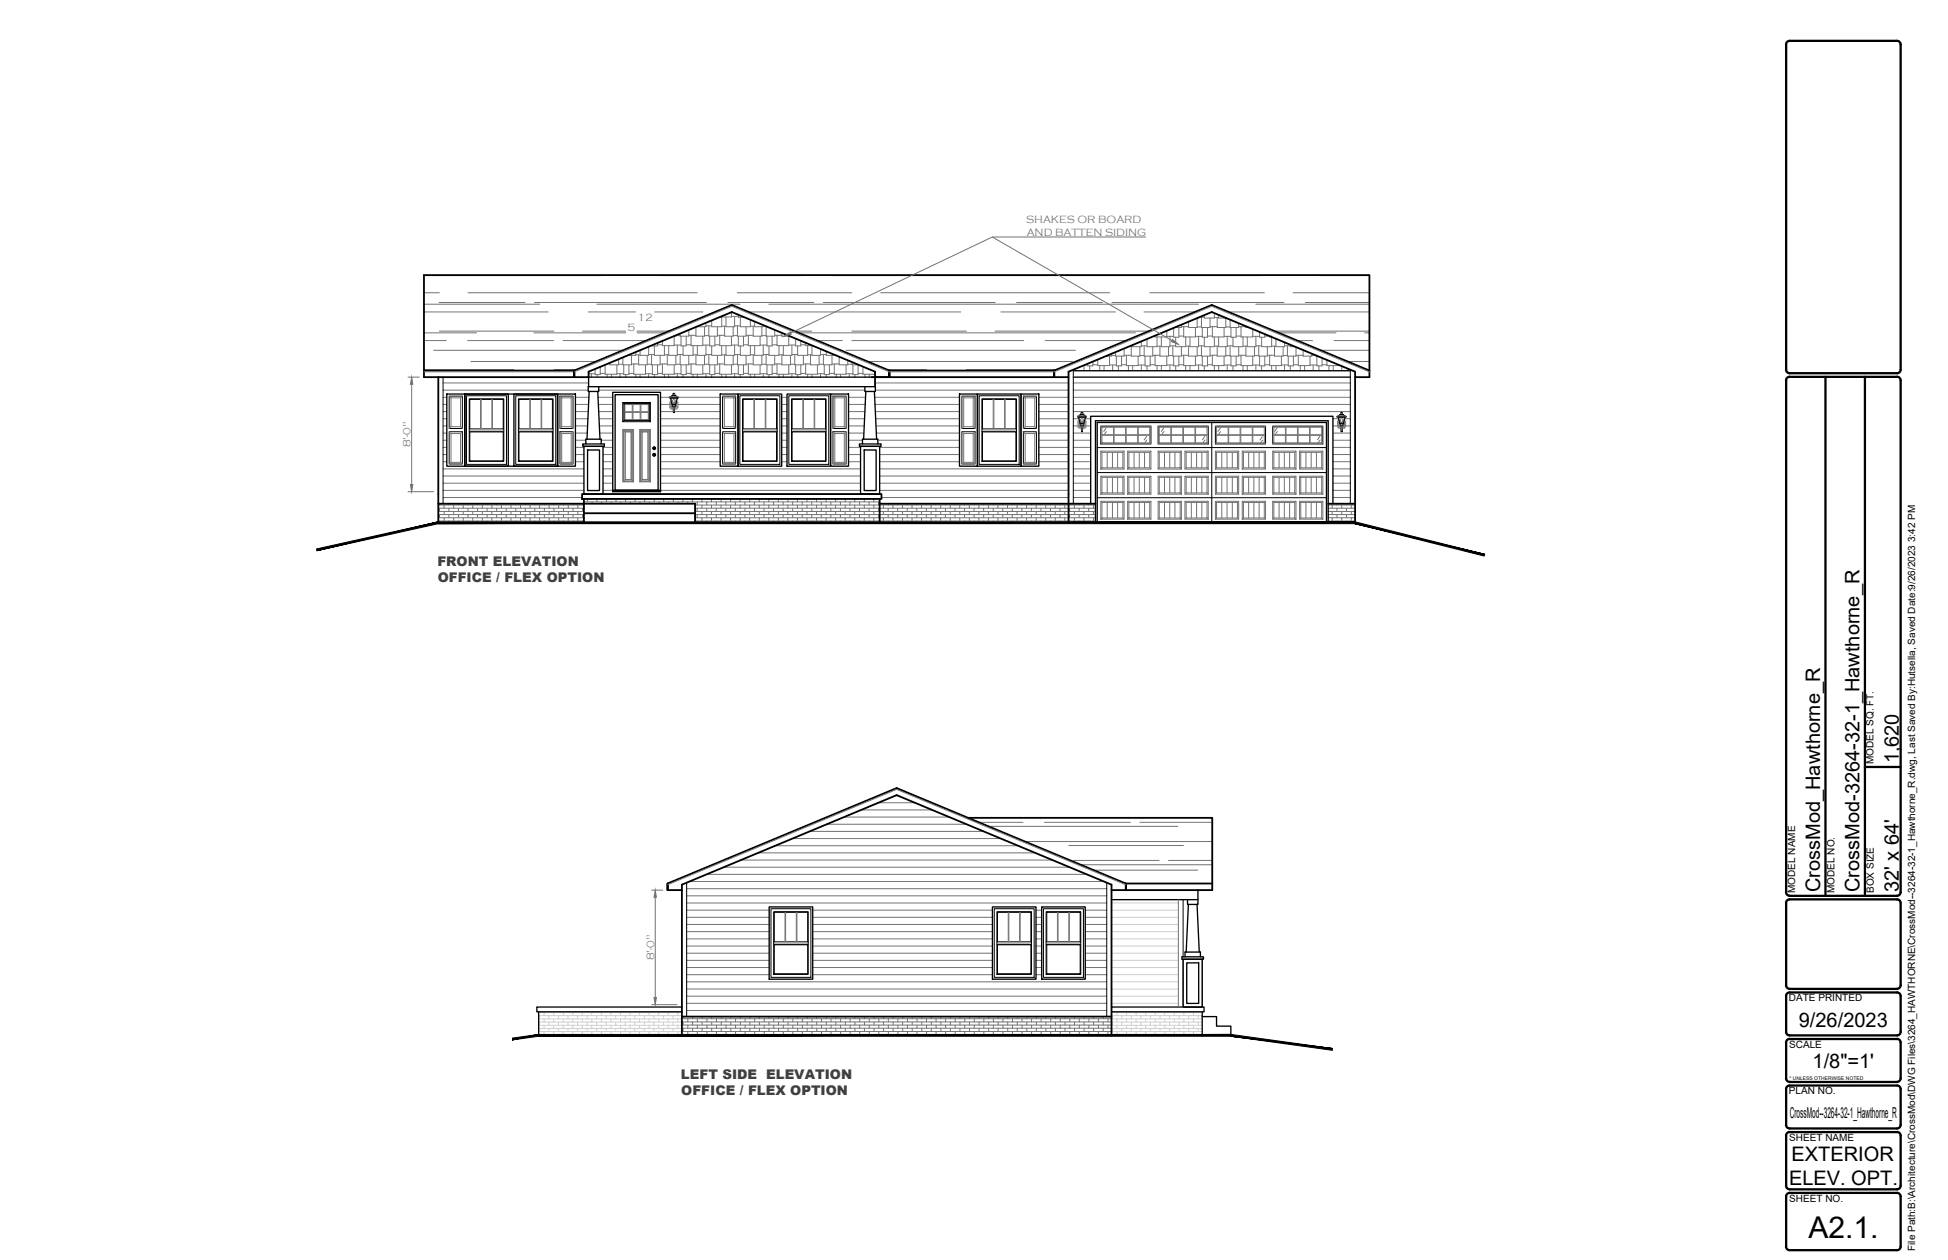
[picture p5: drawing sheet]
<svg xmlns="http://www.w3.org/2000/svg" width="432mm" height="279mm" viewBox="0 0 432 279" stroke-linecap="round" stroke-linejoin="round" font-family="sans-serif">
<defs><g id="words">
<text font-size="6.7" x="400.9" y="274.4">A2.1.</text>
<g font-size="4.4">
<text x="420.9" y="169.3" transform="rotate(-90 420.9 169.3)">1,620</text>
<text x="403.5" y="197.8" transform="rotate(-90 403.5 197.8)">CrossMod_Hawthorne_R</text>
<text x="412.2" y="197.8" transform="rotate(-90 412.2 197.8)">CrossMod-3264-32-1_Hawthorne_R</text>
<text x="420.9" y="197.8" transform="rotate(-90 420.9 197.8)">32' x 64'</text>
<text x="398.7" y="227.6">9/26/2023</text>
<text x="401.8" y="236.7">1/8&quot;=1'</text>
<text x="397.1" y="257.5">EXTERIOR</text>
<text x="396.6" y="262.8">ELEV. OPT.</text>
</g>
<text font-size="3.3" x="396.7" y="247.9">CrossMod--3264-32-1_Hawthorne_R</text>
<g font-size="3" fill="#404040">
<text x="96.9" y="125.5">FRONT ELEVATION</text>
<text x="97" y="129.1">OFFICE / FLEX OPTION</text>
<text x="150.9" y="239.3">LEFT SIDE ELEVATION</text>
<text x="151" y="242.8">OFFICE / FLEX OPTION</text>
</g>
<g font-size="2.4" fill="#737373">
<text x="227.5" y="49.6">SHAKES OR BOARD</text>
<text x="227.6" y="52.3">AND BATTEN SIDING</text>
<text x="141.3" y="71.1">12</text>
<text x="139.1" y="73.4">5</text>
<text x="91" y="99.2" transform="rotate(-90 91 99.2)">8'-0&quot;</text>
<text x="145" y="213" transform="rotate(-90 145 213)">8'-0&quot;</text>
</g>
<g font-size="2.2">
<text x="415.3" y="169.4" transform="rotate(-90 415.3 169.4)">MODEL SQ. FT.</text>
<text x="397.9" y="198" transform="rotate(-90 397.9 198)">MODEL NAME</text>
<text x="406.6" y="198" transform="rotate(-90 406.6 198)">MODEL NO.</text>
<text x="415.4" y="198" transform="rotate(-90 415.4 198)">BOX SIZE</text>
<text x="396.5" y="222.1">DATE PRINTED</text>
<text x="396.6" y="232.4">SCALE</text>
<text x="396.5" y="242.7">PLAN NO.</text>
<text x="396.6" y="253">SHEET NAME</text>
<text x="396.6" y="266.5">SHEET NO.</text>
<text x="424.5" y="277.4" transform="rotate(-90 424.5 277.4)">File Path:B:\Architecture\CrossMod\DWG Files\3264_HAWTHORNE\CrossMod--3264-32-1_Hawthorne_R.dwg, Last Saved By:Hutsella, Saved Date:9/26/2023 3:42 PM</text>
</g>
<text font-size="1.1" x="396.7" y="239.5">* UNLESS OTHERWISE NOTED</text>
</g></defs>
<!-- layer: ELEV1 -->
<g fill="none" stroke="#737373" stroke-width=".22">
<path d="M90.4 83.6h2.5M91.2 85.2v22.2M98.2 84.9h32.2M98.2 86.5h32.2M98.2 88.1h.8M98.2 89.7h.8M98.2 91.3h.8M98.2 92.9h.8M98.2 94.4h.8M98.2 96h.8M98.2 97.6h.8M98.2 99.2h.8"/>
<path d="M106.5 88.6v6.5M106.7 88.6v6.5M109 88.6v6.5M109.2 88.6v6.5M117.4 88.6v6.5M117.6 88.6v6.5M120 88.6v6.5M120.1 88.6v6.5M127.6 88.1h2.9M127.6 89.7h2.9M127.6 91.3h2.8M127.6 92.9h2.7"/>
<path d="M127.6 94.4h2.6M127.6 96h2.6M127.6 97.6h2.3M127.6 99.2h1.8M132.6 88.1h3.2M132.7 89.7h3.1M132.7 86.5h59M132.7 91.3h3.1M132.8 92.9h3M132.9 94.4h2.9M132.9 96h2.9M133.3 97.6h2.5"/>
<path d="M133.7 99.2h2.1M138.5 91.5h1.6v1.5h-1.6zM138.5 89.7h1.6v1.6h-1.6zM140.3 89.7h1.6v1.6h-1.6zM140.3 91.5h1.6v1.5h-1.6zM142.1 89.7h1.6v1.6h-1.6zM142.1 91.5h1.6v1.5h-1.6zM146.4 88.1h13.2M146.4 89.7h2.1M146.4 91.3h13.2M146.4 92.9h13.2M146.4 94.4h13.2"/>
<path d="M146.4 96h13.2M146.4 97.6h13.2M146.4 99.2h13.2M148.5 88.1h1.8M148.6 88.3h1.5M148.7 89.4l.2 .1v.6M148.7 90.2l.2 .2M148.7 88.9l-.2 .3v1.2l.2 .3M148.7 89.7h1.3M148.7 90.7h.5M148.7 89.4v.8M148.7 88.9h.1"/>
<path d="M148.8 88.3l.3 1.2h.6l.3-1.2M148.9 89.3l-.2 .1M148.9 90.1l.2 .2M148.9 90.1l-.2 .1M148.9 88.9h.2M148.9 89.5h.1M148.9 87.8h.9M149 89.6l.2 .6M149 89.2h.2M149 90.4h.2M149 89.8h.7M149.1 90h.6"/>
<path d="M149.1 89.1a.31 .31 0 0 1 .3-.5 .31 .31 0 0 1 .2 .5M149.1 89.1l.1 .3M149.2 90.1v.1M149.2 87.4h.4M149.2 89.4l-.1 .1M149.2 90.3l-.2 .1M149.2 89.4h.3v.1M149.2 89.4v.1M149.2 90.1h.1M149.2 90.2l.1 1.3M149.3 90.2h.1M149.3 87.3h.1"/>
<path d="M149.4 90.1v1.4l-.1-1.3M149.4 90.2l.1 1.3M149.5 90.1l-.1 .1M149.5 90.1h.1M149.5 90.7h.5M149.5 90.3h.1M149.6 90.1l-.1 .1M149.6 89.2h.2M149.6 89.1l-.1 .3 .2 .1M149.6 90.1h.1M149.6 90.3l.2 .1M149.7 88.9h.1"/>
<path d="M149.8 89.6l-.3 .6M149.8 89.5h.1M149.8 90.1l.2 .1M149.8 90.1l-.2 .2M149.9 89.3l.1 .1M150 88.9h.1M150 90.2l-.5 .2M150 89.4l-.2 .1v.6M150 89.4v.8M150 88.9l.3 .3v1.2l-.3 .3M150.3 89.7h9.3M167.1 88.6v6.5"/>
<path d="M167.2 88.6v6.5M169.6 88.6v6.5M169.8 88.6v6.5M173.3 88.1h1.2M173.3 89.7h1.2M173.3 91.3h1.2M173.3 92.9h1.2M173.3 94.4h1.2M173.3 96h1.2M173.3 97.6h1.2M173.3 99.2h1.2M177.9 88.6v6.5"/>
<path d="M178.1 88.6v6.5M180.5 88.6v6.5M180.6 88.6v6.5M188.1 88.1h3.8M188.1 89.7h3.7M188.1 91.3h3.6M188.1 92.9h3.5M188.1 94.4h3.5M188.1 96h3.4M188.1 97.6h3.1M188.1 99.2h2.7M193.9 88.1h18.8"/>
<path d="M194 84.9h42.9M194 89.7h18.7M194 86.5h42.9M194 91.3h18.7M194.1 92.9h18.6M194.2 94.4h18.5M194.2 96h18.5M194.6 97.6h18.1M195 99.2h17.7M220.2 88.6v6.5M220.3 88.6v6.5M222.7 88.6v6.5"/>
<path d="M222.8 88.6v6.5M230.3 88.1h6.6M230.3 89.7h6.6M230.3 91.3h6.6M230.3 92.9h6.6M230.3 94.4h6.6M230.3 96h6.6M230.3 97.6h6.6M230.3 99.2h6.6M237.9 84.9h61.4M237.9 86.5h61.4M237.9 88.1h61.4"/>
<path d="M237.9 89.7h61.4M237.9 91.3h61.4M237.9 92.9h1.2M237.9 94.4h1.1M237.9 96h3.9M237.9 97.6h3.9M237.9 99.2h3.9M238.9 92.3h1.9M238.9 94.7l.3 .2M239 93.4v1.3M239 92.3h1.7M239.1 92.6h1.5"/>
<path d="M239.2 93.1l-.3 .3M239.2 93.6l.2 .1v.6M239.2 93.6v.8M239.2 94.9h.5M239.2 93.2h.1M239.2 92.6l.3 1.2h.6l.4-1.2M239.3 94.4h1.1M239.3 93.6h-.1M239.4 93.2h.1M239.4 92h.9M239.4 93.9l.2 .5M239.4 93.4h.2"/>
<path d="M239.4 94.7h.3M239.5 94h.7M239.5 94.2h.6M239.5 94.5l-.1-.2-.2 .1 .2 .3M239.6 94.5h.1M239.6 94.5l-.2 .2M239.6 94.4l.2 1.3M239.6 94.3l.2 1.4M239.6 91.6h.4M239.7 93.6l-.2 .1M239.7 93.6l-.1-.1a.34 .34 0 0 1 0-.5 .34 .34 0 0 1 .5 0 .34 .34 0 0 1-.1 .5l.1 .2M239.7 93.6h.3v.2"/>
<path d="M239.7 93.6v.2M239.8 94.3v.1M239.8 94.4v1.3M239.8 91.5h.1M239.8 94.3v1.4M239.9 94.4v1.3M239.9 94.3v.1M240 94.3v.1M240 94.5h.1M240 94.7h.2M240.1 93.4h.1M240.1 94.3v.1"/>
<path d="M240.1 93.2h.2M240.2 93.9l-.2 .5-.1 1.3M240.3 93.7v.1M240.3 93.8l.2-.2v.8M240.3 94.3l.2 .1M240.3 94.3l-.2 .2M240.3 93.8v.5M240.3 93.6h.2M240.5 93.2h.1M240.5 94.4l-.3 .3-.1-.2M240.5 93.1l.2 .3M240.5 92.9h1.3"/>
<path d="M240.7 94.4h1.1M240.7 93.4v1.3M240.7 94.7l-.2 .2h-.5M295.5 92.9h1.2M295.5 94.4h1M295.5 96h3.8M295.5 97.6h3.8M295.5 99.2h3.8M296.5 92.3h1.8M296.5 94.7l.2 .2h.5M296.5 93.4v1.3M296.6 92.6h1.6"/>
<path d="M296.7 93.1l-.2 .3M296.7 94.4l.3 .3 .2-.2M296.8 93.2h.1M296.8 92.6l.3 1.2h.6l.3-1.2M296.8 94.4h1.1M296.9 93.6h-.2M296.9 94.3l.2 .2M296.9 93.8l-.2-.2 .1 .8M296.9 94.3l-.2 .1M296.9 93.2h.2M296.9 93.8v.5M296.9 93.7v.1"/>
<path d="M297 92h.8M297 93.9l.2 .5M297 93.4h.2M297 94.7h.2M297.1 94h.6M297.1 93.7l.1-.2a.34 .34 0 0 1-.1-.5 .34 .34 0 0 1 .5 0 .34 .34 0 0 1 0 .5l.1 .2M297.1 94.2h.6M297.2 94.3v.1M297.2 91.6h.4M297.2 93.8v-.2h.4v.2M297.2 94.3l.1 .1M297.2 94.4l.1 1.3"/>
<path d="M297.3 94.3l.1 1.4-.1-1.3M297.3 91.5h.1M297.4 94.3v1.4l.1-1.4M297.5 94.3l-.1 .1M297.6 94.5h.1M297.6 94.7h.2M297.6 94.3l-.1 1.4M297.6 93.4h.2M297.7 93.2h.2M297.8 93.9l-.2 .5M297.8 93.7l.1 .1M297.9 93.8l.1-.2v.8"/>
<path d="M297.9 94.3l.1 .1M297.9 94.3l-.3 .2 .2 .2M297.9 93.8v.5M297.9 93.6h.1M298 93.2l.3 .2M298 94.4l-.2 .3M298.1 92.9h1.2M298.3 94.7l-.3 .2h-.4M298.3 94.4h1M298.3 93.4v1.3M90.4 109h5.7M97.2 112h32.2"/>
<path d="M97.2 112.7h32.2M97.2 113.4h32.2M97.2 114.1h32.2M97.2 114.8h32.2M97.2 115.5h32.2M97.4 111.7v.3M97.4 112.7v.7M97.4 114.1v.7M97.4 115.5v.4M98.2 100.8h.8M98.2 102.4h.8M98.2 104h31.2"/>
<path d="M98.2 105.6h31.2M98.2 107.1h31.2M98.2 108.7h31.2M98.2 110.3h30.8M98.4 112v.7M98.4 113.4v.7M98.4 114.8v.7M99.5 111.7v.3M99.5 112.7v.7M99.5 114.1v.7M99.5 115.5v.4M100.6 112v.7"/>
<path d="M100.6 113.4v.7M100.6 114.8v.7M101.6 111.7v.3M101.6 112.7v.7M101.6 114.1v.7M101.6 115.5v.4M102.7 112v.7M102.7 113.4v.7M102.7 114.8v.7M103.7 111.7v.3M103.7 112.7v.7M103.7 114.1v.7"/>
<path d="M103.7 115.5v.4M104.8 112v.7M104.8 113.4v.7M104.8 114.8v.7M105.9 111.7v.3M105.9 112.7v.7M105.9 114.1v.7M105.9 115.5v.4M106.9 112v.7M106.9 113.4v.7M106.9 114.8v.7M108 111.7v.3"/>
<path d="M108 112.7v.7M108 114.1v.7M108 115.5v.4M109 112v.7M109 113.4v.7M109 114.8v.7M110.1 111.7v.3M110.1 112.7v.7M110.1 114.1v.7M110.1 115.5v.4M111.1 112v.7M111.1 113.4v.7"/>
<path d="M111.1 114.8v.7M112.2 111.7v.3M112.2 112.7v.7M112.2 114.1v.7M112.2 115.5v.4M113.3 112v.7M113.3 113.4v.7M113.3 114.8v.7M114.3 111.7v.3M114.3 112.7v.7M114.3 114.1v.7M114.3 115.5v.4"/>
<path d="M115.4 112v.7M115.4 113.4v.7M115.4 114.8v.7M116.4 111.7v.3M116.4 112.7v.7M116.4 114.1v.7M116.4 115.5v.4M117.5 112v.7M117.5 113.4v.7M117.5 114.8v.7M118.6 111.7v.3M118.6 112.7v.7"/>
<path d="M118.6 114.1v.7M118.6 115.5v.4M119.6 112v.7M119.6 113.4v.7M119.6 114.8v.7M120.7 111.7v.3M120.7 112.7v.7M120.7 114.1v.7M120.7 115.5v.4M121.7 112v.7M121.7 113.4v.7M121.7 114.8v.7"/>
<path d="M122.8 111.7v.3M122.8 112.7v.7M122.8 114.1v.7M122.8 115.5v.4M123.8 112v.7M123.8 113.4v.7M123.8 114.8v.7M124.9 111.7v.3M124.9 112.7v.7M124.9 114.1v.7M124.9 115.5v.4M126 112v.7"/>
<path d="M126 113.4v.7M126 114.8v.7M127 111.7v.3M127 112.7v.7M127 114.1v.7M127 115.5v.4M127.6 100.8h1.8M127.6 102.4h1.8M128.1 112v.7M128.1 113.4v.7M128.1 114.8v.7M129.1 111.7v.3"/>
<path d="M129.1 112.7v.7M129.1 114.1v.7M129.1 115.5v.4M129.4 111.3h65.6M130.2 110.6v.7M131.3 111.3v.4M132.3 110.6v.7M133.4 111.3v.4M133.7 100.8h2.1M133.7 102.4h2.1M133.7 104h2.1M133.7 105.6h2.1"/>
<path d="M133.7 107.1h2.1M133.7 108.7h2.1M134.4 110.6v.7M135.5 111.3v.4M136.5 110.6v.7M137.6 111.3v.4M138.7 110.6v.7M139.7 111.3v.4M140.8 110.6v.7M141.8 111.3v.4M142.9 110.6v.7M144 111.3v.4"/>
<path d="M145 110.6v.7M146.1 111.3v.4M146.4 100.8h13.2M146.4 102.4h13.2M146.4 104h44.4M146.4 105.6h44.4M146.4 107.1h44.4M146.4 108.7h44.4M147.1 110.6v.7M148.2 111.3v.4M149.2 110.6v.7M150.3 111.3v.4"/>
<path d="M151.4 110.6v.7M152.4 111.3v.4M153.5 110.6v.7M154.1 112h88.7M154.1 112.7h88.7M154.1 113.4h88.7M154.1 114.1h88.7M154.1 114.8h88.7M154.1 115.5h88.7M154.5 111.3v.7M154.5 112.7v.7M154.5 114.1v.7"/>
<path d="M154.5 115.5v.4M155.6 110.6v.7M155.6 112v.7M155.6 113.4v.7M155.6 114.8v.7M156.7 111.3v.7M156.7 112.7v.7M156.7 114.1v.7M156.7 115.5v.4M157.7 110.6v.7M157.7 112v.7M157.7 113.4v.7"/>
<path d="M157.7 114.8v.7M158.8 111.3v.7M158.8 112.7v.7M158.8 114.1v.7M158.8 115.5v.4M159.8 110.6v.7M159.8 112v.7M159.8 113.4v.7M159.8 114.8v.7M160.9 111.3v.7M160.9 112.7v.7M160.9 114.1v.7"/>
<path d="M160.9 115.5v.4M161.9 110.6v.7M161.9 112v.7M161.9 113.4v.7M161.9 114.8v.7M163 111.3v.7M163 112.7v.7M163 114.1v.7M163 115.5v.4M164.1 110.6v.7M164.1 112v.7M164.1 113.4v.7"/>
<path d="M164.1 114.8v.7M165.1 111.3v.7M165.1 112.7v.7M165.1 114.1v.7M165.1 115.5v.4M166.2 110.6v.7M166.2 112v.7M166.2 113.4v.7M166.2 114.8v.7M167.2 111.3v.7M167.2 112.7v.7M167.2 114.1v.7"/>
<path d="M167.2 115.5v.4M168.3 110.6v.7M168.3 112v.7M168.3 113.4v.7M168.3 114.8v.7M169.4 111.3v.7M169.4 112.7v.7M169.4 114.1v.7M169.4 115.5v.4M170.4 110.6v.7M170.4 112v.7M170.4 113.4v.7"/>
<path d="M170.4 114.8v.7M171.5 111.3v.7M171.5 112.7v.7M171.5 114.1v.7M171.5 115.5v.4M172.5 110.6v.7M172.5 112v.7M172.5 113.4v.7M172.5 114.8v.7M173.3 100.8h1.2M173.3 102.4h1.2M173.6 111.3v.7"/>
<path d="M173.6 112.7v.7M173.6 114.1v.7M173.6 115.5v.4M174.6 110.6v.7M174.6 112v.7M174.6 113.4v.7M174.6 114.8v.7M175.7 111.3v.7M175.7 112.7v.7M175.7 114.1v.7M175.7 115.5v.4M176.8 110.6v.7"/>
<path d="M176.8 112v.7M176.8 113.4v.7M176.8 114.8v.7M177.8 111.3v.7M177.8 112.7v.7M177.8 114.1v.7M177.8 115.5v.4M178.9 110.6v.7M178.9 112v.7M178.9 113.4v.7M178.9 114.8v.7M179.9 111.3v.7"/>
<path d="M179.9 112.7v.7M179.9 114.1v.7M179.9 115.5v.4M181 110.6v.7M181 112v.7M181 113.4v.7M181 114.8v.7M182.1 111.3v.7M182.1 112.7v.7M182.1 114.1v.7M182.1 115.5v.4M183.1 110.6v.7"/>
<path d="M183.1 112v.7M183.1 113.4v.7M183.1 114.8v.7M184.2 111.3v.7M184.2 112.7v.7M184.2 114.1v.7M184.2 115.5v.4M185.2 110.6v.7M185.2 112v.7M185.2 113.4v.7M185.2 114.8v.7M186.3 111.3v.7"/>
<path d="M186.3 112.7v.7M186.3 114.1v.7M186.3 115.5v.4M187.3 110.6v.7M187.3 112v.7M187.3 113.4v.7M187.3 114.8v.7M188.1 100.8h2.7M188.1 102.4h2.7M188.4 111.3v.7M188.4 112.7v.7M188.4 114.1v.7"/>
<path d="M188.4 115.5v.4M189.5 110.6v.7M189.5 112v.7M189.5 113.4v.7M189.5 114.8v.7M190.5 111.3v.7M190.5 112.7v.7M190.5 114.1v.7M190.5 115.5v.4M191.6 110.6v.7M191.6 112v.7M191.6 113.4v.7"/>
<path d="M191.6 114.8v.7M192.6 111.3v.7M192.6 112.7v.7M192.6 114.1v.7M192.6 115.5v.4M193.7 110.6v.7M193.7 112v.7M193.7 113.4v.7M193.7 114.8v.7M194.8 111.3v.7M194.8 112.7v.7M194.8 114.1v.7"/>
<path d="M194.8 115.5v.4M195 100.8h17.7M195 102.4h17.7M195 104h41.9M195 105.6h41.9M195 107.1h41.9M195 108.7h41.9M195.4 110.3h41.5M195.8 112v.7M195.8 113.4v.7M195.8 114.8v.7M196.9 111.7v.3"/>
<path d="M196.9 112.7v.7M196.9 114.1v.7M196.9 115.5v.4M197.9 112v.7M197.9 113.4v.7M197.9 114.8v.7M199 111.7v.3M199 112.7v.7M199 114.1v.7M199 115.5v.4M200 112v.7M200 113.4v.7"/>
<path d="M200 114.8v.7M201.1 111.7v.3M201.1 112.7v.7M201.1 114.1v.7M201.1 115.5v.4M202.2 112v.7M202.2 113.4v.7M202.2 114.8v.7M203.2 111.7v.3M203.2 112.7v.7M203.2 114.1v.7M203.2 115.5v.4"/>
<path d="M204.3 112v.7M204.3 113.4v.7M204.3 114.8v.7M205.3 111.7v.3M205.3 112.7v.7M205.3 114.1v.7M205.3 115.5v.4M206.4 112v.7M206.4 113.4v.7M206.4 114.8v.7M207.5 111.7v.3M207.5 112.7v.7"/>
<path d="M207.5 114.1v.7M207.5 115.5v.4M208.5 112v.7M208.5 113.4v.7M208.5 114.8v.7M209.6 111.7v.3M209.6 112.7v.7M209.6 114.1v.7M209.6 115.5v.4M210.6 112v.7M210.6 113.4v.7M210.6 114.8v.7"/>
<path d="M211.7 111.7v.3M211.7 112.7v.7M211.7 114.1v.7M211.7 115.5v.4M212.7 112v.7M212.7 113.4v.7M212.7 114.8v.7M213.8 111.7v.3M213.8 112.7v.7M213.8 114.1v.7M213.8 115.5v.4M214.9 112v.7"/>
<path d="M214.9 113.4v.7M214.9 114.8v.7M215.9 111.7v.3M215.9 112.7v.7M215.9 114.1v.7M215.9 115.5v.4M217 112v.7M217 113.4v.7M217 114.8v.7M218 111.7v.3M218 112.7v.7M218 114.1v.7"/>
<path d="M218 115.5v.4M219.1 112v.7M219.1 113.4v.7M219.1 114.8v.7M220.2 111.7v.3M220.2 112.7v.7M220.2 114.1v.7M220.2 115.5v.4M221.2 112v.7M221.2 113.4v.7M221.2 114.8v.7M222.3 111.7v.3"/>
<path d="M222.3 112.7v.7M222.3 114.1v.7M222.3 115.5v.4M223.3 112v.7M223.3 113.4v.7M223.3 114.8v.7M224.4 111.7v.3M224.4 112.7v.7M224.4 114.1v.7M224.4 115.5v.4M225.4 112v.7M225.4 113.4v.7"/>
<path d="M225.4 114.8v.7M226.5 111.7v.3M226.5 112.7v.7M226.5 114.1v.7M226.5 115.5v.4M227.6 112v.7M227.6 113.4v.7M227.6 114.8v.7M228.6 111.7v.3M228.6 112.7v.7M228.6 114.1v.7M228.6 115.5v.4"/>
<path d="M229.7 112v.7M229.7 113.4v.7M229.7 114.8v.7M230.3 100.8h6.6M230.3 102.4h6.6M230.7 111.7v.3M230.7 112.7v.7M230.7 114.1v.7M230.7 115.5v.4M231.8 112v.7M231.8 113.4v.7M231.8 114.8v.7"/>
<path d="M232.9 111.7v.3M232.9 112.7v.7M232.9 114.1v.7M232.9 115.5v.4M233.9 112v.7M233.9 113.4v.7M233.9 114.8v.7M235 111.7v.3M235 112.7v.7M235 114.1v.7M235 115.5v.4M236 112v.7"/>
<path d="M236 113.4v.7M236 114.8v.7M237.1 111.7v.3M237.1 112.7v.7M237.1 114.1v.7M237.1 115.5v.4M237.9 100.8h3.9M237.9 102.4h3.9M237.9 104h3.9M237.9 105.6h3.9M237.9 107.1h3.9M237.9 108.7h3.9"/>
<path d="M237.9 110.3h3.9M238.1 112v.7M238.1 113.4v.7M238.1 114.8v.7M239.2 111.7v.3M239.2 112.7v.7M239.2 114.1v.7M239.2 115.5v.4M240.3 112v.7M240.3 113.4v.7M240.3 114.8v.7M241.3 111.7v.3"/>
<path d="M241.3 112.7v.7M241.3 114.1v.7M241.3 115.5v.4M242.4 112v.7M242.4 113.4v.7M242.4 114.8v.7M294.4 112h6M294.4 112.7h6M294.4 113.4h6M294.4 114.1h6M294.4 114.8h6M294.4 115.5h6"/>
<path d="M295.3 112v.7M295.3 113.4v.7M295.3 114.8v.7M295.5 100.8h3.8M295.5 102.4h3.8M295.5 104h3.8M295.5 105.6h3.8M295.5 107.1h3.8M295.5 108.7h3.8M295.5 110.3h3.8M296.4 111.7v.3M296.4 112.7v.7"/>
<path d="M296.4 114.1v.7M296.4 115.5v.4M297.4 112v.7M297.4 113.4v.7M297.4 114.8v.7M298.5 111.7v.3M298.5 112.7v.7M298.5 114.1v.7M298.5 115.5v.4M299.5 112v.7M299.5 113.4v.7M299.5 114.8v.7"/>
<path d="M190.9 179.6h15.7M194.7 178h8.1M198.5 176.4h.5M144.4 197.4h2.5M145.2 199v22.2M152.2 197.1h93.1M152.2 198.6h93.1M152.8 195.5h91.9M156.6 193.9h84.3M160.4 192.3h76.7M164.2 190.7h69.1M168 189.1h61.5"/>
<path d="M171.9 187.5h53.8M175.7 185.9h46.2M179.5 184.4h38.6M183.3 182.8h30.9M187.1 181.2h23.3M261.2 199.5v23.8M152.2 200.2h93.1M152.2 201.8h18.3M152.2 203.4h18.3M152.2 205h18.3M152.2 206.6h18.3M152.2 208.2h18.3"/>
<path d="M152.2 209.8h18.3M152.2 211.4h18.3M152.2 213h18.3M152.2 214.5h18.3M152.2 216.1h18.3M152.2 217.7h93.1M152.2 219.3h93.1M174 202.3v6.6M174.1 202.3v6.6M176.5 202.3v6.6M176.7 202.3v6.6M180.1 201.8h39.9"/>
<path d="M180.1 203.4h39.9M180.1 205h39.9M180.1 206.6h39.9M180.1 208.2h39.9M180.1 209.8h39.9M180.1 211.4h39.9M180.1 213h39.9M180.1 214.5h39.9M180.1 216.1h39.9M223.5 202.3v6.6M223.6 202.3v6.6M226 202.3v6.6"/>
<path d="M226.1 202.3v6.6M229.6 201.8h1.3M229.6 203.4h1.3M229.6 205h1.3M229.6 206.6h1.3M229.6 208.2h1.3M229.6 209.8h1.3M229.6 211.4h1.3M229.6 213h1.3M229.6 214.5h1.3M229.6 216.1h1.3M234.4 202.3v6.6"/>
<path d="M234.5 202.3v6.6M236.9 202.3v6.6M237 202.3v6.6M240.6 201.8h4.7M240.6 203.4h4.7M240.6 205h4.7M240.6 206.6h4.7M240.6 208.2h4.7M240.6 209.8h4.7M240.6 211.4h4.7M240.6 213h4.7M240.6 214.5h4.7"/>
<path d="M240.6 216.1h4.7M144.4 222.8h5.7M151.2 225.9h95.2M151.2 226.6h95.2M151.2 227.3h95.2M151.2 228h95.2M151.2 228.7h95.2M151.2 229.4h95.2M151.4 225.4v.5M151.4 226.6v.7M151.4 228v.7M151.4 229.4v.2"/>
<path d="M152.2 220.9h93.1M152.2 222.5h93.1M152.2 224.1h93.1M152.5 225.9v.7M152.5 227.3v.7M152.5 228.7v.7M153.5 225.4v.5M153.5 226.6v.7M153.5 228v.7M153.5 229.4v.2M154.6 225.9v.7M154.6 227.3v.7"/>
<path d="M154.6 228.7v.7M155.6 225.4v.5M155.6 226.6v.7M155.6 228v.7M155.6 229.4v.2M156.7 225.9v.7M156.7 227.3v.7M156.7 228.7v.7M157.8 225.4v.5M157.8 226.6v.7M157.8 228v.7M157.8 229.4v.2"/>
<path d="M158.8 225.9v.7M158.8 227.3v.7M158.8 228.7v.7M159.9 225.4v.5M159.9 226.6v.7M159.9 228v.7M159.9 229.4v.2M160.9 225.9v.7M160.9 227.3v.7M160.9 228.7v.7M162 225.4v.5M162 226.6v.7"/>
<path d="M162 228v.7M162 229.4v.2M163 225.9v.7M163 227.3v.7M163 228.7v.7M164.1 225.4v.5M164.1 226.6v.7M164.1 228v.7M164.1 229.4v.2M165.2 225.9v.7M165.2 227.3v.7M165.2 228.7v.7"/>
<path d="M166.2 225.4v.5M166.2 226.6v.7M166.2 228v.7M166.2 229.4v.2M167.3 225.9v.7M167.3 227.3v.7M167.3 228.7v.7M168.3 225.4v.5M168.3 226.6v.7M168.3 228v.7M168.3 229.4v.2M169.4 225.9v.7"/>
<path d="M169.4 227.3v.7M169.4 228.7v.7M170.5 225.4v.5M170.5 226.6v.7M170.5 228v.7M170.5 229.4v.2M171.5 225.9v.7M171.5 227.3v.7M171.5 228.7v.7M172.6 225.4v.5M172.6 226.6v.7M172.6 228v.7"/>
<path d="M172.6 229.4v.2M173.6 225.9v.7M173.6 227.3v.7M173.6 228.7v.7M174.7 225.4v.5M174.7 226.6v.7M174.7 228v.7M174.7 229.4v.2M175.7 225.9v.7M175.7 227.3v.7M175.7 228.7v.7M176.8 225.4v.5"/>
<path d="M176.8 226.6v.7M176.8 228v.7M176.8 229.4v.2M177.9 225.9v.7M177.9 227.3v.7M177.9 228.7v.7M178.9 225.4v.5M178.9 226.6v.7M178.9 228v.7M178.9 229.4v.2M180 225.9v.7M180 227.3v.7"/>
<path d="M180 228.7v.7M181 225.4v.5M181 226.6v.7M181 228v.7M181 229.4v.2M182.1 225.9v.7M182.1 227.3v.7M182.1 228.7v.7M183.2 225.4v.5M183.2 226.6v.7M183.2 228v.7M183.2 229.4v.2"/>
<path d="M184.2 225.9v.7M184.2 227.3v.7M184.2 228.7v.7M185.3 225.4v.5M185.3 226.6v.7M185.3 228v.7M185.3 229.4v.2M186.3 225.9v.7M186.3 227.3v.7M186.3 228.7v.7M187.4 225.4v.5M187.4 226.6v.7"/>
<path d="M187.4 228v.7M187.4 229.4v.2M188.4 225.9v.7M188.4 227.3v.7M188.4 228.7v.7M189.5 225.4v.5M189.5 226.6v.7M189.5 228v.7M189.5 229.4v.2M190.6 225.9v.7M190.6 227.3v.7M190.6 228.7v.7"/>
<path d="M191.6 225.4v.5M191.6 226.6v.7M191.6 228v.7M191.6 229.4v.2M192.7 225.9v.7M192.7 227.3v.7M192.7 228.7v.7M193.7 225.4v.5M193.7 226.6v.7M193.7 228v.7M193.7 229.4v.2M194.8 225.9v.7"/>
<path d="M194.8 227.3v.7M194.8 228.7v.7M195.9 225.4v.5M195.9 226.6v.7M195.9 228v.7M195.9 229.4v.2M196.9 225.9v.7M196.9 227.3v.7M196.9 228.7v.7M198 225.4v.5M198 226.6v.7M198 228v.7"/>
<path d="M198 229.4v.2M199 225.9v.7M199 227.3v.7M199 228.7v.7M200.1 225.4v.5M200.1 226.6v.7M200.1 228v.7M200.1 229.4v.2M201.1 225.9v.7M201.1 227.3v.7M201.1 228.7v.7M202.2 225.4v.5"/>
<path d="M202.2 226.6v.7M202.2 228v.7M202.2 229.4v.2M203.3 225.9v.7M203.3 227.3v.7M203.3 228.7v.7M204.3 225.4v.5M204.3 226.6v.7M204.3 228v.7M204.3 229.4v.2M205.4 225.9v.7M205.4 227.3v.7"/>
<path d="M205.4 228.7v.7M206.4 225.4v.5M206.4 226.6v.7M206.4 228v.7M206.4 229.4v.2M207.5 225.9v.7M207.5 227.3v.7M207.5 228.7v.7M208.6 225.4v.5M208.6 226.6v.7M208.6 228v.7M208.6 229.4v.2"/>
<path d="M209.6 225.9v.7M209.6 227.3v.7M209.6 228.7v.7M210.7 225.4v.5M210.7 226.6v.7M210.7 228v.7M210.7 229.4v.2M211.7 225.9v.7M211.7 227.3v.7M211.7 228.7v.7M212.8 225.4v.5M212.8 226.6v.7"/>
<path d="M212.8 228v.7M212.8 229.4v.2M213.8 225.9v.7M213.8 227.3v.7M213.8 228.7v.7M214.9 225.4v.5M214.9 226.6v.7M214.9 228v.7M214.9 229.4v.2M216 225.9v.7M216 227.3v.7M216 228.7v.7"/>
<path d="M217 225.4v.5M217 226.6v.7M217 228v.7M217 229.4v.2M218.1 225.9v.7M218.1 227.3v.7M218.1 228.7v.7M219.1 225.4v.5M219.1 226.6v.7M219.1 228v.7M219.1 229.4v.2M220.2 225.9v.7"/>
<path d="M220.2 227.3v.7M220.2 228.7v.7M221.3 225.4v.5M221.3 226.6v.7M221.3 228v.7M221.3 229.4v.2M222.3 225.9v.7M222.3 227.3v.7M222.3 228.7v.7M223.4 225.4v.5M223.4 226.6v.7M223.4 228v.7"/>
<path d="M223.4 229.4v.2M224.4 225.9v.7M224.4 227.3v.7M224.4 228.7v.7M225.5 225.4v.5M225.5 226.6v.7M225.5 228v.7M225.5 229.4v.2M226.5 225.9v.7M226.5 227.3v.7M226.5 228.7v.7M227.6 225.4v.5"/>
<path d="M227.6 226.6v.7M227.6 228v.7M227.6 229.4v.2M228.7 225.9v.7M228.7 227.3v.7M228.7 228.7v.7M229.7 225.4v.5M229.7 226.6v.7M229.7 228v.7M229.7 229.4v.2M230.8 225.9v.7M230.8 227.3v.7"/>
<path d="M230.8 228.7v.7M231.8 225.4v.5M231.8 226.6v.7M231.8 228v.7M231.8 229.4v.2M232.9 225.9v.7M232.9 227.3v.7M232.9 228.7v.7M234 225.4v.5M234 226.6v.7M234 228v.7M234 229.4v.2"/>
<path d="M235 225.9v.7M235 227.3v.7M235 228.7v.7M236.1 225.4v.5M236.1 226.6v.7M236.1 228v.7M236.1 229.4v.2M237.1 225.9v.7M237.1 227.3v.7M237.1 228.7v.7M238.2 225.4v.5M238.2 226.6v.7"/>
<path d="M238.2 228v.7M238.2 229.4v.2M239.2 225.9v.7M239.2 227.3v.7M239.2 228.7v.7M240.3 225.4v.5M240.3 226.6v.7M240.3 228v.7M240.3 229.4v.2M241.4 225.9v.7M241.4 227.3v.7M241.4 228.7v.7"/>
<path d="M242.4 225.4v.5M242.4 226.6v.7M242.4 228v.7M242.4 229.4v.2M243.5 225.9v.7M243.5 227.3v.7M243.5 228.7v.7M244.5 225.4v.5M244.5 226.6v.7M244.5 228v.7M244.5 229.4v.2M245.6 225.9v.7"/>
<path d="M245.6 227.3v.7M245.6 228.7v.7"/>
</g>
<!-- layer: elevation -->
<g fill="none" stroke="#000" stroke-width=".22">
<path d="M99.6 95.7h2.9v7.2h-2.9zM99.6 87.8h2.9v7.2h-2.9zM103.4 87.8h8.9v15.2h-8.9zM104 88.4h7.7v13.9h-7.7zM104 95.6h7.7M104 95.1h7.7M104.1 95.1v-6.5h7.4v6.5M104.1 95.8h7.4v6.4h-7.4zM114.3 87.8h8.9v15.2h-8.9zM114.9 88.4h7.7v13.9h-7.7zM114.9 95.6h7.7M114.9 95.1h7.7"/>
<path d="M115 95.1v-6.5h7.4v6.5M115 95.8h7.4v6.4h-7.4zM124.1 95.7h2.9v7.2h-2.9zM124.1 87.8h2.9v7.2h-2.9zM160.2 95.7h2.9v7.2h-2.9zM160.2 87.8h2.9v7.2h-2.9zM164 87.8h8.9v15.2h-8.9zM164.6 88.4h7.7v13.9h-7.7zM164.6 95.6h7.7M164.6 95.1h7.7M164.7 95.1v-6.5h7.4v6.5M164.7 95.8h7.4v6.4h-7.4z"/>
<path d="M174.9 87.8h8.8v15.2h-8.8zM175.5 88.4h7.6v13.9h-7.6zM175.5 95.6h7.6M175.5 95.1h7.6M175.6 95.1v-6.5h7.4v6.5M175.6 95.8h7.4v6.4h-7.4zM184.6 95.7h3v7.2h-3zM184.6 87.8h3v7.2h-3zM213.2 95.7h2.9v7.2h-2.9zM213.2 87.8h2.9v7.2h-2.9zM217 87.8h8.9v15.2h-8.9zM217.7 88.4h7.6v13.9h-7.6z"/>
<path d="M217.7 95.6h7.6M217.7 95.1h7.6M217.8 95.1v-6.5h7.4v6.5M217.8 95.8h7.4v6.4h-7.4zM226.8 95.7h2.9v7.2h-2.9zM226.8 87.8h2.9v7.2h-2.9zM170.9 201.5h8.8v15.2h-8.8zM171.5 202.2h7.7v13.9h-7.7zM171.5 209.4h7.7M171.5 208.9h7.7M171.6 208.9v-6.6h7.4v6.6M171.6 209.5h7.4v6.4h-7.4z"/>
<path d="M220.4 201.5h8.8v15.2h-8.8zM221 202.2h7.6v13.9h-7.6zM221 209.4h7.6M221 208.9h7.6M221.1 208.9v-6.6h7.4v6.6M221.1 209.5h7.4v6.4h-7.4zM231.3 201.5h8.9v15.2h-8.9zM231.9 202.2h7.7v13.9h-7.7zM231.9 209.4h7.7M231.9 208.9h7.7M232 208.9v-6.6h7.4v6.6M232 209.5h7.4v6.4h-7.4z"/>
</g>
<g fill="none" stroke="#000" stroke-width=".3">
<path d="M99 87.4h4v16h-4zM103 87.4h9.7v16h-9.7zM113.9 87.4h9.7v16h-9.7zM123.6 87.4h4v16h-4zM159.6 87.4h4v16h-4zM163.6 87.4h9.7v16h-9.7zM174.5 87.4h9.6v16h-9.6zM184.1 87.4h4v16h-4zM212.7 87.4h4v16h-4zM216.7 87.4h9.6v16h-9.6zM226.3 87.4h4v16h-4zM170.5 201.1h9.6v16h-9.6z"/>
<path d="M220 201.1h9.6v16h-9.6zM230.9 201.1h9.7v16h-9.7z"/>
</g>
<g fill="none" stroke="#737373" stroke-width=".22">
<path d="M220 52.6l39.8 22.9M254 52.6h-34l-44.7 21.3M94 61.1h39.6M94 67.5h25.6M94 73.8h11.6M94 75.5h4.9M94 64.9h3.4M94 69.2h27.5M96.1 77.7h42M97.3 67.1h19.1M97.4 73.4h25.4M103.7 75.5h19"/>
<path d="M103.7 64.9h50.8M118.3 73.8h20.4M118.5 67.1h38.1M124.8 75.5h18.5M129.1 73.4h9.6M130.4 69.2h10.5M132.3 67.5h31.8M137.1 79.7v1.2h-1.9v-.4M140 78.8v2.1h-1.9v-1.6M140.9 78.1v.7h-1.7M140.9 78.7h1M141.2 73.8h6.2"/>
<path d="M141.2 73.4h7.1M141.6 78.7v2.2h1.9v-2.1M143.8 76.9v1.9h-1.9v-1.1M143.8 78.6h1.3M144.4 78.6v2.3h1.9v-2.1M145.1 69.2h10.7M145.8 76.1v.6h-1.2v-.2M145.8 76.5h1M146.3 61.1h31.7M147.3 76.6v2.2h-2.2v-2.1M147.3 78.7h.9M147.9 78.7v2.2h1.9v-2.1"/>
<path d="M149.4 74.5v2.1h-2.6v-1M149.4 76.5h1.6M149.8 74.4v.1h-.4M149.8 74.4h1M150.1 76.5v2.3h-1.9v-2.2M150.1 78.6h1.3M150.8 78.6v2.3h1.9v-2.1M151 74.5v2.2h1.1v-2.2M152.1 76.5h1.1M152.7 73.2v1.3h-1.9v-.5M152.7 74.4h1.6M153.2 74.4v2.2h2.6v-2.1"/>
<path d="M153.6 76.6v2.2h-2.2v-2.1M153.6 78.7h1M154.3 78.7v2.2h1.9v-2.1M155.8 76.5h1.5M156.2 72.5v2h-1.9v-2M156.2 74.4h.9M156.5 71.6v.9l-1.9-.1M156.5 76.5v2.3h-1.9v-2.2M156.5 72.3h1.3M156.5 78.6h1.3M157.1 72.3v2.2h1.9v-2M157.1 78.6v2.3h1.9v-2.1"/>
<path d="M157.3 74.5v2.2h1.2v-2.2M158.5 76.5h1M159 74.4h1.6M159.5 74.4v2.2h2.6v-2.1M160 70.3v2.2h-2.2v-1.4M160 76.6v2.2h-2.2v-2.1M160 72.3h.9M160 78.7h.9M160.6 72.3v2.2h1.9v-2M160.6 78.7v2.2h1.9v-2.1M161.3 67.1h19.1M162.1 69.2v1.1h-2.5"/>
<path d="M162.1 70.2h1.6M162.1 76.5h1.6M162.5 74.4h1M162.8 70.2v2.3h-1.9v-2.2M162.8 76.5v2.3h-1.9v-2.2M162.8 72.3h1.3M162.8 78.6h1.3M163.4 64.9h25.4M163.5 72.3v2.2h1.9v-2M163.5 78.6v2.3h1.9v-2.1M163.7 69.8v.6l1.1-.1M163.7 74.5v2.2h1.1v-2.2"/>
<path d="M164.1 70.4v2.1h2.2v-1.6M164.8 76.5h1.1M165.4 74.4h1.6M165.9 74.4v2.2h2.6v-2.1M165.9 69.2h47.1M166.3 76.6v2.2h-2.2v-2.1M166.3 72.3h1M166.3 78.7h1M167 72.3v2.2h1.9v-2M167 78.7v2.2h1.9v-2.1M167.3 71.3v1.2h1.9v-.4M168.5 76.5h1.5"/>
<path d="M168.9 74.4h.9M169.2 76.5v2.3h-1.9v-2.2M169.2 72.3h.3M169.2 78.6h1.3M169.8 72.4v2.1h1.9v-1.3M169.8 78.6v2.3h1.9v-2.1M170 74.5v2.2h1.2v-2.2M170.4 67.5h95.3M171.2 76.5h1M171.7 74.4h1.6M172.2 74.4v2.2h2.6v-2.1M172.7 76.6v2.2h-2.2v-2.1"/>
<path d="M172.7 78.7h.9M173.3 73.8v.7h1.7M173.3 78.7v2.2h1.9v-2.1M174.8 76.5h1.6M175.5 76.5v2.3h-1.9v-2.2M175.5 78.6h1.3M176.1 73.4h3.8M176.2 78.6v2.3h1.9v-2.1M176.4 75.1v1.6h1.1v-1.1M177.1 73.8h74.6M177.5 76.5h1.1M178.6 76v.6h1.5"/>
<path d="M179 76.6v2.2h-2.2v-2.1M179 78.7h1M179.7 78.7v2.2h1.9v-2.1M180 76.6v2.2h1.9v-1.4M181.2 75.5h5.5M181.9 78.6h1.3M182.5 67.1h38.1M182.5 78.6v2.3h1.9v-2.1M183.2 77.9v.9h2.1M184.4 61.1h95.2M186 79.1v1.8h1.9v-1M187.6 77.7h50.8"/>
<path d="M188.8 75.5h38.1M188.8 73.4h25.4M195.2 64.9h50.8M220.6 73.4h34.1M221.8 69.2h25.4M225.3 67.1h19.1M231.7 75.5h18M245.9 79v2.1h-2.6v-1.4M246.3 78.5v.5h-1.2M246.3 78.8h1M246.5 67.1h38.1M247.5 79v2.1h1.1v-2.1"/>
<path d="M249.2 78.8h1.6M249.2 77.3v1.7h-1.9v-.9M249.7 78.8v2.3h2.6v-2.1M250.5 76.8h.6M250.8 76.8v2.2h1.9v-2.1M252.7 78.8h.9M253 75.7v1.2h-1.9v-.4M253 76.7h1.3M253.6 69.2h11.3M253.6 76.7v2.3h1.9v-2.1M253.8 79v2.1h1.2v-2.1M254.9 64.9h25.4"/>
<path d="M255.5 78.8h1.6M255.8 74.5h.2M256 78.8v2.3h2.6v-2.1M256.5 74.7v2.2h-2.2v-1.7M256.5 76.8h.9M257.1 76.8v2.2h1.9v-2.1M258.6 73.4v1.3h-2.6v-.3M258.6 74.6h1.6M259 78.8h1M259.3 74.6v2.3h-1.9v-2.2M259.3 76.7h1.3M260 76.7v2.3h1.9v-2.1"/>
<path d="M260.2 79v2.1h1.1v-2.1M261.3 72.6v2.2h-1.1v-2.1M261.3 74.5h1.1M261.9 72.4h1.6M261.9 78.8h1.6M261.9 72v.6h-1.5M262.4 72.4v2.3h2.6v-2.1M262.4 78.8v2.3h2.6v-2.1M262.8 74.7v2.2h-2.2v-2.1M262.8 76.8h1M263.5 76.8v2.2h1.9v-2.1M265 74.6h1.5"/>
<path d="M265.4 72.5h.9M265.4 78.8h.9M265.7 70.4l-.3 .1v2.1h-1.9v-1.2M265.7 74.6v2.3h-1.9v-2.2M265.7 76.7h1.3M265.9 70.3h1.1M266.3 70.3v2.3h1.9v-2.1M266.3 76.7v2.3h1.9v-2.1M266.5 72.6v2.2h1.2v-2.2M266.5 79v2.1h1.2v-2.1M267.7 74.5h1M268.2 72.4h1.6"/>
<path d="M268.2 78.8h1.6M268.7 72.4v2.3h2.6v-2.1M268.7 78.8v2.3h2.6v-2.1M269.2 69.4v1.1h-2.2v-.6M269.2 74.7v2.2h-2.2v-2.1M269.2 70.4h.9M269.2 76.8h.9M269.8 70.4v2.2h1.9v-2.1M269.8 76.8v2.2h1.9v-2.1M270.1 69.8v.7h1.7M271.3 74.6h1.6M271.7 72.5h1"/>
<path d="M271.7 78.8h1M272 74.6v2.3h-1.9v-2.2M272 76.7h1.3M272.3 69.2h31.3M272.7 70.9v1.7h1.9v-.9M272.7 76.7v2.3h1.9v-2.1M272.9 72.6v2.2h1.1v-2.2M272.9 79v2.1h1.1v-2.1M274 74.5h1.1M274.6 72.4h1.6M274.6 78.8h1.6M275.1 72.4v2.3h2.6v-1.7"/>
<path d="M275.1 78.8v2.3h2.6v-2.1M275.5 74.7v2.2h-2.2v-2.1M275.5 76.8h1M276.2 72.3v.3h.7M276.2 76.8v2.2h1.9v-2.1M277.7 74.6h1.5M278.1 78.8h.9M278.4 67.5h25.2M278.4 74.6v2.3h-1.9v-2.2M278.4 76.7h1.3M279 76.7v2.3h1.9v-2.1M279.2 73.6v1.2h1.2v-.7"/>
<path d="M279.2 79v2.1h1.2v-2.1M280.4 74.5h1v.2h.5M280.9 78.8h1.6M281.4 78.8v2.3h2.6v-2.1M281.9 74.7h.1M281.9 74.7v2.2h-2.2v-2.1M281.9 76.8h.9M282.5 76.8v2.2h1.9v-2.1M282.5 73.4h21.1M282.8 75.1v1.8h1.9v-1M283.4 73.8h12.7M284.4 78.8h1"/>
<path d="M284.7 76.7h1.3M285.4 76.7v2.3h1.9v-2M285.6 79v2.1h1.1v-2.1M286 76.4v.5h1.1M286.6 64.9h17M287.3 78.8h1.6M287.6 75.5h3.3M287.8 78.8v2.3h2.6v-2.1M288.9 77.6v1.4h1.9v-.6M289.3 67.1h14.3M290.8 78.8h.9M291.7 78.8v.2h.4"/>
<path d="M291.9 79v2.1h1.2v-1.7M292.3 61.1h11.3M292.8 77.7h10.8M294.1 79.8v1.3h2.6v-.2M295.7 75.5h7.9M302.5 73.8h1.1M94 81.9h19.9M94 82.4h33.3l34.9-14.5 34.9 14.6 36.6-.1 34.9-14.5 35 14.6M99.6 87.8l.4 .4M99.6 95.7l.4 .4M100 88.2h2.1v6.4h-2.1zM100 96.1h2.1v6.4h-2.1z"/>
<path d="M100 94.6l-.4 .4M102.1 94.6l.4 .4M102.5 87.8l-.4 .4M102.5 95.7l-.4 .4M104.4 80.2h27.7M122.8 81.9h5.1M124.1 87.8l.4 .4M124.1 95.7l.4 .4M124.5 88.2h2.1v6.4h-2.1zM124.5 96.1h2.1v6.4h-2.1zM124.5 94.6l-.4 .4M126.6 94.6l.4 .4"/>
<path d="M127 87.8l-.4 .4M127 95.7l-.4 .4M130.5 82.9h1.4M131.1 82.9v.7M132.4 83.1v.5M133.1 81.3v1.8h-1.2v-1.3M133.1 82.8h1M134.1 80.9v2.1h2.6v-2.1M134.6 83v.6M134.6 80.7h.6M135.5 83v.6M136.7 82.9h1.6"/>
<path d="M137.1 80.8h1M137.4 82.9v.7M138 95.2h2.4v11.6h-2.4zM138 95.2l.6 .6M138.2 95.4h2.1v11.3h-2.1zM138.3 80.9v2.2h1.1v-2.2M138.6 95.7h1.3v10.7h-1.3zM138.6 95.8h1.3v10.5h-1.3zM138.7 83.1v.5M139.4 82.8h1.1M140 80.7h1.6M140.4 95.2l-.5 .6"/>
<path d="M140.5 80.7v2.3h2.6v-2.1M140.9 83v.6M141.8 95.2h2.4v11.6h-2.4zM141.8 95.2l.5 .6M141.9 83v.6M141.9 95.4h2.1v11.3h-2.1zM142 95.4h2v11.3h-2zM142.3 95.7h1.4v10.7h-1.4zM142.3 95.8h1.3v10.5h-1.3zM143.1 82.9h1.5M143.5 80.8h.9M143.8 82.9v.7"/>
<path d="M144.2 95.2l-.6 .6M144.6 80.9v2.2h1.2v-2.2M145.1 83.1v.5M145.8 82.8h1M146.3 80.7h1.6M146.8 80.7v2.3h2.6v-2.1M147.3 83v.6M148.2 83v.6M149.4 82.9h1.6M149.8 80.8h1M150.1 82.9v.7M151 80.9v2.2h1.1v-2.2"/>
<path d="M151.4 83.1v.5M152.1 82.8h1.1M152.7 80.7h1.6M153.2 80.7v2.3h2.6v-2.1M153.6 83v.6M154.6 83v.6M155.8 82.9h1.5M156.2 80.8h.9M156.5 82.9v.7M157.3 80.9v2.2h1.2v-2.2M157.8 83.1v.5M158.5 82.8h1"/>
<path d="M159 80.7h1.6M159.5 80.7v2.3h2.6v-2.1M160 83v.6M160.2 87.8l.4 .4M160.2 95.7l.4 .4M160.6 88.2h2.1v6.4h-2.1zM160.6 96.1h2.1v6.4h-2.1zM160.6 94.6l-.4 .4M160.9 83v.6M162.1 82.9h1.6M162.5 80.8h1M162.7 94.6l.4 .4"/>
<path d="M162.8 82.9v.7M163.1 87.8l-.4 .4M163.1 95.7l-.4 .4M163.7 80.9v2.2h1.1v-2.2M164.1 83.1v.5M164.8 82.8h1.1M165.4 80.7h1.6M165.9 80.7v2.3h2.6v-2.1M166.3 83v.6M167.3 83v.6M168.5 82.9h1.5M168.9 80.8h.9"/>
<path d="M169.2 82.9v.7M170 80.9v2.2h1.2v-2.2M170.5 83.1v.5M171.2 82.8h1M171.7 80.7h1.6M172.2 80.7v2.3h2.6v-2.1M172.7 83v.6M173.6 83v.6M174.8 82.9h1.6M175.2 80.8h1M175.5 82.9v.7M176.4 80.9v2.2h1.1v-2.2"/>
<path d="M176.8 83.1v.5M177.5 82.8h1.1M178.1 80.7h1.6M178.6 80.7v2.3h2.6v-2.1M179 83v.6M180 83v.6M181.2 82.9h1.5M181.6 80.8h.9M181.9 82.9v.7M182.7 80.9v2.2h1.2v-2.2M183.2 83.1v.5M183.9 82.8h1"/>
<path d="M184.4 80.7h1.6M184.6 87.8l.4 .4M184.6 95.7l.4 .4M184.9 80.7v2.3h2.6v-2.1M185 88.2h2.2v6.4h-2.2zM185 96.1h2.2v6.4h-2.2zM185 94.6l-.4 .4M185.4 83v.6M186.3 83v.6M187.2 94.6l.4 .4M187.5 82.9h1.6M187.6 87.8l-.4 .4"/>
<path d="M187.6 95.7l-.4 .4M187.9 80.8h1M188.2 82.9v.7M188.9 80.3v.6h1.4M189.1 80.9v2.2h1.1v-2.2M189.5 83.1v.5M190.2 82.8h1.1M191.3 81.3v1.7h2.6v-.6M191.7 83v.6M192.3 80.2h45.4M192.7 83v.6M193.9 82.9h.1"/>
<path d="M196.6 81.9h8.7M213.2 87.8l.4 .4M213.2 95.7l.4 .4M213.6 88.2h2.1v6.4h-2.1zM213.6 96.1h2.1v6.4h-2.1zM213.6 94.6l-.4 .4M214.2 81.9h20.1M215.7 94.6l.4 .4M216.1 87.8l-.4 .4M216.1 95.7l-.4 .4M226.8 87.8l.4 .4M226.8 95.7l.4 .4"/>
<path d="M227.2 88.2h2.2v6.4h-2.2zM227.2 96.1h2.2v6.4h-2.2zM227.2 94.6l-.4 .4M229.4 94.6l.3 .4M229.7 87.8l-.3 .4M229.7 95.7l-.3 .4M238.4 81.8v.4M240.3 81v1.2M240.4 80.9h.7M241.6 81.1v1.1M242.3 80.2v.9h-1.2v-.4M242.3 80.9h1"/>
<path d="M243.8 81.1v1.1M244 94.5l.3 .2M244.3 94.7h10.5v3.5h-10.5zM244.3 98.2l-.3 .2M244.3 96.5h2.5v1.7M244.7 81.1v1.1M245.2 94.9l-.5 .8M245.3 95.7l-.4 .5M245.9 80.9h1.6M246.6 80.9v1.3M246.8 94.7v1.7h-2.5M247 98.2v-1.7h2.5v1.7"/>
<path d="M247 94.7v1.7h2.5v-1.7M247.9 81.1v1.1M248.6 80.9h1.1M249.6 98.2v-1.7h2.6v1.7M249.6 94.7v1.7h2.6v-1.7M250.1 81.1v1.1M251.1 81.1v1.1M252.3 80.9h1.5M252.3 94.7v1.7h2.5M253 80.9v1.3M254.2 96.8l-.6 .7M254.2 97.6l-.4 .5"/>
<path d="M254.3 81.1v1.1M254.8 96.5h-2.5v1.7M254.8 98.2l.3 .2M255 80.9h1M255.1 94.5l-.3 .2M256.5 81.1v1.1M256.7 94.5l.3 .2M257 94.7h10.5v3.5h-10.5zM257 98.2l-.3 .2M257 96.5h2.5v1.7M257.4 81.1v1.1M258 94.9l-.6 .8"/>
<path d="M258 95.7l-.4 .5M258.6 80.9h1.6M259.3 80.9v1.3M259.5 94.7v1.7h-2.5M259.7 98.2v-1.7h2.5v1.7M259.7 94.7v1.7h2.5v-1.7M260.6 81.1v1.1M261.3 80.9h1.1M262.3 98.2v-1.7h2.6v1.7M262.3 94.7v1.7h2.6v-1.7M262.8 81.1v1.1M263.8 81.1v1.1"/>
<path d="M265 80.9h1.5M265 94.7v1.7h2.5M265.7 80.9v1.3M267 81.1v1.1M267.1 96.8l-.6 .7M267.1 97.6l-.4 .4M267.5 96.5h-2.5v1.7M267.5 98.2l.3 .2M267.7 80.9h1M267.8 94.5l-.3 .2M269.2 81.1v1.1M269.4 94.5l.3 .2"/>
<path d="M269.7 94.7h10.5v3.5h-10.5zM269.7 98.2l-.3 .2M269.7 96.5h2.5v1.7M270.1 81.1v1.1M270.5 94.9l-.5 .8M270.6 95.7l-.4 .5M271.3 80.9h1.6M272 80.9v1.3M272.2 94.7v1.7h-2.5M272.4 98.2v-1.7h2.5v1.7M272.4 94.7v1.7h2.5v-1.7M273.3 81.1v1.1"/>
<path d="M274 80.9h1.1M275 98.2v-1.7h2.6v1.7M275 94.7v1.7h2.6v-1.7M275.5 81.1v1.1M276.5 81.1v1.1M277.7 80.9h1.5M277.7 94.7v1.7h2.5M278.4 80.9v1.3M279.7 81.1v1.1M279.8 96.8l-.5 .8M279.9 97.6l-.4 .5M280.2 96.5h-2.5v1.7"/>
<path d="M280.2 98.2l.3 .2M280.4 80.9h1M280.5 94.5l-.3 .2M281.9 81.1v1.1M282.1 94.5l.3 .2M282.4 94.7h10.6v3.5h-10.6zM282.4 98.2l-.3 .2M282.4 96.5h2.5v1.7M282.8 81.1v1.1M283.1 94.9l-.5 .8M283.1 95.7l-.4 .5M284 80.9h1.6"/>
<path d="M284.7 80.9v1.3M284.9 94.7v1.7h-2.5M285.1 98.2v-1.7h2.5v1.7M285.1 94.7v1.7h2.5v-1.7M286 81.1v1.1M286.7 80.9h1.1M287.7 98.2v-1.7h2.6v1.7M287.7 94.7v1.7h2.6v-1.7M288.2 81.1v1.1M289.2 81.1v1.1M290.4 80.9h1.5M290.4 94.7v1.7h2.6"/>
<path d="M291.1 80.9v1.3M292.4 81.1v1.1M292.6 96.8l-.6 .7M292.6 97.6l-.4 .5M293 96.5h-2.6v1.7M293 98.2l.2 .2M293.1 80.9h1M293.2 94.5l-.2 .2M294.6 81.1v1.1M295.5 81.1v1.1M296.7 80.9h.1M297.4 81.2v1"/>
<path d="M298.7 80.2h4.9M298.7 81.7v.5M100 102.5l-.4 .4M102.1 102.5l.4 .4M124.5 102.5l-.4 .4M126.6 102.5l.4 .4M138.6 106.3l-.6 .5M139.9 106.3l.5 .5M142.3 106.3l-.5 .5M143.6 106.3l.6 .5M160.6 102.5l-.4 .4M162.7 102.5l.4 .4"/>
<path d="M185 102.5l-.4 .4M187.2 102.5l.4 .4M213.6 102.5l-.4 .4M215.7 102.5l.4 .4M227.2 102.5l-.4 .4M229.4 102.5l.3 .4M244 111.2h5.2v3.9h-5.2zM244 105.6h5.2v4h-5.2zM244 100h5.2v4h-5.2zM244 111.2l.3 .2M244 105.6l.3 .3M244 100l.3 .3"/>
<path d="M244.3 111.4h4.6v3.5h-4.6zM244.3 105.9h4.6v3.4h-4.6zM244.3 100.3h4.6v3.4h-4.6zM244.3 114.9l-.3 .2M244.3 109.3l-.3 .3M244.3 103.7l-.3 .3M245.4 100.3v3.4M245.4 105.9v3.4M245.4 111.4v3.5M246.6 100.3v3.4M246.6 105.9v3.4M246.6 111.4v3.5"/>
<path d="M247.7 100.3v3.4M247.7 105.9v3.4M247.7 111.4v3.5M248.9 114.9l.3 .2M248.9 109.3l.3 .3M248.9 103.7l.3 .3M249.2 111.2l-.3 .2M249.2 105.6l-.3 .3M249.2 100l-.3 .3M250 111.2h5.1v3.9h-5.1zM250 105.6h5.1v4h-5.1zM250 100h5.1v4h-5.1z"/>
<path d="M250 111.2l.2 .2M250 105.6l.2 .3M250 100l.2 .3M250.2 111.4h4.6v3.5h-4.6zM250.2 105.9h4.6v3.4h-4.6zM250.2 100.3h4.6v3.4h-4.6zM250.2 114.9l-.2 .2M250.2 109.3l-.2 .3M250.2 103.7l-.2 .3M251.4 100.3v3.4M251.4 105.9v3.4M251.4 111.4v3.5"/>
<path d="M252.5 100.3v3.4M252.5 105.9v3.4M252.5 111.4v3.5M253.7 100.3v3.4M253.7 105.9v3.4M253.7 111.4v3.5M254.8 114.9l.3 .2M254.8 109.3l.3 .3M254.8 103.7l.3 .3M255.1 111.2l-.3 .2M255.1 105.6l-.3 .3M255.1 100l-.3 .3"/>
<path d="M256.7 111.2h5.2v3.9h-5.2zM256.7 105.6h5.2v4h-5.2zM256.7 100h5.2v4h-5.2zM256.7 111.2l.3 .2M256.7 105.6l.3 .3M256.7 100l.3 .3M257 111.4h4.6v3.5h-4.6zM257 105.9h4.6v3.4h-4.6zM257 100.3h4.6v3.4h-4.6zM257 114.9l-.3 .2M257 109.3l-.3 .3M257 103.7l-.3 .3"/>
<path d="M258.1 100.3v3.4M258.1 105.9v3.4M258.1 111.4v3.5M259.3 100.3v3.4M259.3 105.9v3.4M259.3 111.4v3.5M260.4 100.3v3.4M260.4 105.9v3.4M260.4 111.4v3.5M261.6 114.9l.3 .2M261.6 109.3l.3 .3M261.6 103.7l.3 .3"/>
<path d="M261.9 111.2l-.3 .2M261.9 105.6l-.3 .3M261.9 100l-.3 .3M262.7 111.2h5.1v3.9h-5.1zM262.7 105.6h5.1v4h-5.1zM262.7 100h5.1v4h-5.1zM262.7 111.2l.2 .2M262.7 105.6l.2 .3M262.7 100l.2 .3M262.9 111.4h4.6v3.5h-4.6zM262.9 105.9h4.6v3.4h-4.6zM262.9 100.3h4.6v3.4h-4.6z"/>
<path d="M262.9 114.9l-.2 .2M262.9 109.3l-.2 .3M262.9 103.7l-.2 .3M264.1 100.3v3.4M264.1 105.9v3.4M264.1 111.4v3.5M265.2 100.3v3.4M265.2 105.9v3.4M265.2 111.4v3.5M266.4 100.3v3.4M266.4 105.9v3.4M266.4 111.4v3.5"/>
<path d="M267.5 114.9l.3 .2M267.5 109.3l.3 .3M267.5 103.7l.3 .3M267.8 111.2l-.3 .2M267.8 105.6l-.3 .3M267.8 100l-.3 .3M269.4 111.2h5.2v3.9h-5.2zM269.4 105.6h5.2v4h-5.2zM269.4 100h5.2v4h-5.2zM269.4 111.2l.3 .2M269.4 105.6l.3 .3M269.4 100l.3 .3"/>
<path d="M269.7 111.4h4.6v3.5h-4.6zM269.7 105.9h4.6v3.4h-4.6zM269.7 100.3h4.6v3.4h-4.6zM269.7 114.9l-.3 .2M269.7 109.3l-.3 .3M269.7 103.7l-.3 .3M270.8 100.3v3.4M270.8 105.9v3.4M270.8 111.4v3.5M272 100.3v3.4M272 105.9v3.4M272 111.4v3.5"/>
<path d="M273.2 100.3v3.4M273.2 105.9v3.4M273.2 111.4v3.5M274.3 114.9l.3 .2M274.3 109.3l.3 .3M274.3 103.7l.3 .3M274.6 111.2l-.3 .2M274.6 105.6l-.3 .3M274.6 100l-.3 .3M275.4 111.2h5.1v3.9h-5.1zM275.4 105.6h5.1v4h-5.1zM275.4 100h5.1v4h-5.1z"/>
<path d="M275.4 111.2l.2 .2M275.4 105.6l.2 .3M275.4 100l.2 .3M275.6 111.4h4.6v3.5h-4.6zM275.6 105.9h4.6v3.4h-4.6zM275.6 100.3h4.6v3.4h-4.6zM275.6 114.9l-.2 .2M275.6 109.3l-.2 .3M275.6 103.7l-.2 .3M276.8 100.3v3.4M276.8 105.9v3.4M276.8 111.4v3.5"/>
<path d="M277.9 100.3v3.4M277.9 105.9v3.4M277.9 111.4v3.5M279.1 100.3v3.4M279.1 105.9v3.4M279.1 111.4v3.5M280.2 109.3l.3 .3M280.2 114.9l.3 .2M280.2 103.7l.3 .3M280.5 111.2l-.3 .2M280.5 105.6l-.3 .3M280.5 100l-.3 .3"/>
<path d="M282.1 111.2h5.2v3.9h-5.2zM282.1 105.6h5.2v4h-5.2zM282.1 100h5.2v4h-5.2zM282.1 111.2l.3 .2M282.1 105.6l.3 .3M282.1 100l.3 .3M282.4 111.4h4.6v3.5h-4.6zM282.4 105.9h4.6v3.4h-4.6zM282.4 100.3h4.6v3.4h-4.6zM282.4 114.9l-.3 .2M282.4 109.3l-.3 .3M282.4 103.7l-.3 .3"/>
<path d="M283.5 100.3v3.4M283.5 105.9v3.4M283.5 111.4v3.5M284.7 100.3v3.4M284.7 105.9v3.4M284.7 111.4v3.5M285.9 100.3v3.4M285.9 105.9v3.4M285.9 111.4v3.5M287 114.9l.3 .2M287 109.3l.3 .3M287 103.7l.3 .3"/>
<path d="M287.3 111.2l-.3 .2M287.3 105.6l-.3 .3M287.3 100l-.3 .3M288.1 111.2h5.1v3.9h-5.1zM288.1 105.6h5.1v4h-5.1zM288.1 100h5.1v4h-5.1zM288.1 111.2l.2 .2M288.1 105.6l.2 .3M288.1 100l.2 .3M288.3 111.4h4.7v3.5h-4.7zM288.3 105.9h4.7v3.4h-4.7zM288.3 100.3h4.7v3.4h-4.7z"/>
<path d="M288.3 114.9l-.2 .2M288.3 109.3l-.2 .3M288.3 103.7l-.2 .3M289.5 100.3v3.4M289.5 105.9v3.4M289.5 111.4v3.5M290.6 100.3v3.4M290.6 105.9v3.4M290.6 111.4v3.5M291.8 100.3v3.4M291.8 105.9v3.4M291.8 111.4v3.5"/>
<path d="M293 114.9l.2 .2M293 109.3l.2 .3M293 103.7l.2 .3M293.2 111.2l-.2 .2M293.2 105.6l-.2 .3M293.2 100l-.2 .3M148 196.2l50.8-21.2 50.8 21.2M217 182.4h9.8M219.1 183.2h41.9M227.2 186.6h41.5M231.5 182.4h19.1M236.9 187.5h25.4"/>
<path d="M237.9 190.8h19M239.6 191.7h29.1M242.5 193h23M252.7 182.4h16M259 190.8h9.7M268.7 187.5h.1M262.3 212.7v10.6M266.5 212.7v10.6"/>
</g>
<!-- layer: ELEV3 -->
<g fill="none" stroke="#000" stroke-width=".3">
<path d="M103 87.4h20.6v16h-20.6zM129.2 98.4h4.7v.6h-4.7zM129.4 99h4.3v10.6h-4.3zM129.9 98.4v-1h3.4v1M130.2 99.8h2.7v9h-2.7zM130.5 85.7v-2.1h63.5v2.1M130.6 86.8l-.5 10.6M132.5 86.8l.5 10.6M132.7 85.7v1.1h-2.3v-1.1h63.6v1.1h-2.3v-1.1M190.5 98.4h4.8v.6h-4.8zM190.8 99h4.2v10.6h-4.2zM191.2 98.4v-1h3.4v1"/>
<path d="M191.6 99.8h2.6v9h-2.6zM191.9 86.8l-.5 10.6M193.8 86.8l.5 10.6M237.9 83.6h61.4M237.9 82.2h61.4M294 93.7v22.2M241.8 111.7v-19.4h53.7v19.4M246.4 199.5h19.1M265.5 197.4v3.2h-2.3v-1.1M262 212.2h4.8v.5h-4.8zM262.3 212.7h4.2v10.6h-4.2zM262.7 212.2v-1.1h3.4v1.1"/>
<path d="M263.1 213.5h2.6v9h-2.6zM263.4 200.6l-.5 10.5M265.3 200.6l.5 10.5M119.4 224.4v5.2M151.2 223.3h-32.2v1.1h32.2M246.4 223.3h20.5v1.1h-20.5M266.5 225.4h3.2v2.1h3.1v2.1M266.5 224.4v5.3"/>
</g>
<!-- layer: ELEV4 -->
<g fill="none" stroke="#000" stroke-width=".4">
<path d="M94 82.2h33.3l34.9-14.6 34.9 14.6h36.6l34.9-14.6 35 14.6M97.2 83.6v32.4M127.3 83.6v-1.4v1.4M193.2 83.6h43.7M197.1 83.6h-3.1v-1.2l-31.8-13.2-31.7 13.2v1.2h-36.5v-22.6h209.6v22.6h-3.2M197.1 83.6v-1.4v1.4M233.7 83.6v-1.4v1.4M97.2 111.7h56.9v4.2M129 109.6h66.4v1h-66.4zM129.4 113.8h24.7M129.4 110.6v5.3M195 111.7h47.8"/>
<path d="M195 110.6v5.3M236.9 115.9v-33.5l31.7-13.2 31.8 13.2v33.5M294.4 111.7h6M148 197.4v-1.5v1.5M148 195.9l50.8-21.1 50.8 21.1h19.1M148 197.4h3.2M214.6 181.4h54.1v16h-22.3M249.6 197.4v-1.5v1.5M151.2 225.4h95.2M151.2 229.6v-33.4l47.6-19.9 47.6 19.9v33.4"/>
</g>
<!-- layer: ELEV2 -->
<g fill="none" stroke="#000" stroke-width=".22">
<path d="M98.2 83.6v28.1M148.4 88.1h2M148.5 88.1h.1M148.6 88.2l.4 1.5h.8l.4-1.5M148.8 87.9l-.3 .1M148.9 87.8l-.2 .1M148.9 87.8h.1M149 87.8h.8M149 89.7v.1M149.1 89.8v.2M149.1 90h.5M149.1 90.1l.2 1.4"/>
<path d="M149.1 90.1h.5l-.1 1.4M149.1 90.1h.1M149.3 91.5h.2zM149.3 87.3h-.1l-.1 .4M149.3 87.3l.1-.1 .2 .1v.4M149.7 89.8v.2M149.7 89.7v.1M149.8 87.8h.1M149.8 87.8l.2 .1M150 87.9l.2 .1M150.3 88.1l.1 .1h-2l.1-.1M237.9 82v29.7"/>
<path d="M238.8 92.4h2.1M238.9 92.3l-.1 .2h2.1l-.1-.2M239.1 92.5l.3 1.4h.8l.4-1.4M239.4 92l-.5 .3M239.4 92h.8M239.5 93.9v.1M239.5 94l.1 .3h.5v-.3M239.6 94.4l.1 1.3M239.6 94.4h.5l-.2 1.3M239.6 94.3v.1M239.6 91.6v.3M239.7 95.7h.2z"/>
<path d="M239.8 91.5l-.2 .1M239.8 91.5v-.1l.1 .1M239.9 91.5l.1 .1M240 91.6l.1 .3M240.2 93.9v.1M240.3 92l.4 .3M243.2 99.3h50.8M244 94.5h11.1v3.9h-11.1zM256.7 94.5h11.1v3.9h-11.1zM268.6 93.7v22.2M269.4 94.5h11.1v3.9h-11.1zM282.1 94.5h11.1v3.9h-11.1z"/>
<path d="M296.4 92.4h2M296.5 92.3l-.1 .2h2l-.1-.2M296.5 92.3h.1M296.6 92.5l.4 1.4h.8l.4-1.4M296.9 92l-.4 .3M297 92h.1M297 92h.8M297.1 93.9v.1M297.1 94v.2M297.1 94.2h.5M297.3 95.7h.2zM297.3 91.5l-.1 .1v.3"/>
<path d="M297.3 91.5v-.1l.1 .1M297.4 91.5l.2 .1v.3M297.6 94.4l-.1 1.3M297.6 94.4h-.5l.2 1.3M297.6 94.3v.1M297.7 94v.2M297.7 93.9v.1M297.8 92h.1M297.8 92l.5 .3M298.3 92.3h.1M299.3 82v29.7M243.2 110.4h50.8"/>
<path d="M243.2 104.8h50.8M152.2 195.7v29.7M245.3 195.7v29.7M262.3 199.5v12.7"/>
</g>
<!-- layer: ELEV4 -->
<g fill="#000" stroke="#000" stroke-width=".22">
<path d="M300.3 116.1l28.7 7.2 .1-.4zM300.4 115.7l28.7 7.2-28.8-6.8zM97.2 116.1h203.1l.1-.4zM97.1 115.7h203.3l-203.2 .4zM70.3 122.1l26.9-6-.1-.4zM70.2 121.7l26.9-6-26.8 6.4z"/>
<path d="M113.5 230.6l5.9-.8v-.4zM113.5 230.2l5.9-.8-5.9 1.2z"/>
<path d="M119.4 229.8h153.4v-.4zM119.4 229.4h153.4l-153.4 .4z"/>
<path d="M272.9 229.4l-.1 .4 22.5 2.7zM272.8 229.8l22.5 2.7v.4z"/>
</g>
<!-- layer: ELEV1 -->
<path d="M136.4 87.5h9.5v21.2h-9.5zM242.8 93.3h51.6v22.6h-51.6zM294 93.7h-50.8v22.2M135.8 109v-22h10.6v22M135.8 108.7h10.6v.3h-10.6z" fill="none" stroke="#000" stroke-width=".3"/>
<g fill="none" stroke="#000" stroke-width=".22">
<path d="M138 89.3h6.2v4.2h-6.2zM138 89.3l.4 .3M138.3 89.5h5.6v3.8h-5.6zM138.4 89.6h5.4v3.6h-5.4zM138.4 93.2l-.4 .3M143.8 93.2l.4 .3M144.2 89.3l-.4 .3M145 99.4h.1M145 100.8h.1"/>
<circle cx="145" cy="99.4" r=".33"/>
<circle cx="145" cy="99.4" r=".07"/>
<circle cx="145" cy="99.4" r=".22"/>
<circle cx="145" cy="99.4" r=".18"/>
<circle cx="145" cy="100.8" r=".33"/>
<circle cx="145" cy="100.8" r=".26"/>
<circle cx="145" cy="100.8" r=".07"/>
</g>
<!-- layer: elevation -->
<g fill="#737373" stroke="#737373" stroke-width=".22">
<path d="M173.8 74.5l1.4-.9 .2 .5z"/>
<path d="M259.9 75.3l1.3 1-1.5-.5z"/>
</g>
<!-- layer: ELEV1 -->
<g fill="#737373" stroke="#737373" stroke-width=".22">
<path d="M91.2 83.6l.3 1.6h-.5z"/>
<path d="M91 107.4h.5l-.3 1.6z"/>
<path d="M145.2 197.4l.3 1.6h-.5z"/>
<path d="M145 221.2h.5l-.3 1.6z"/>
</g>
<g fill="none" stroke="#cfcfcf" stroke-width=".22">
<path d="M246.4 200.2h14.8M246.4 201.8h14.8M246.4 203.4h14.8M246.4 205h14.8M246.4 206.6h14.8M246.4 208.2h14.8M246.4 209.8h14.8M246.4 211.4h14.8M246.4 213h14.8M246.4 214.5h14.8M246.4 216.1h14.8M246.4 217.7h14.8"/>
<path d="M246.4 219.3h14.8M119.4 224.5h31.8M119.4 225.2h31.8M119.4 225.9h31.8M119.4 226.6h31.8M119.4 227.4h31.8M119.4 228h31.8M119.4 228.7h31.8M119.4 229.5h31.8M119.5 224.4v.1M119.5 225.2v.7M119.5 226.6v.8"/>
<path d="M119.5 228v.7M119.5 229.5v.1M120.6 224.5v.7M120.6 225.9v.7M120.6 227.4v.6M120.6 228.7v.8M121.7 224.4v.1M121.7 225.2v.7M121.7 226.6v.8M121.7 228v.7M121.7 229.5v.1M122.7 224.5v.7"/>
<path d="M122.7 225.9v.7M122.7 227.4v.6M122.7 228.7v.8M123.8 224.4v.1M123.8 225.2v.7M123.8 226.6v.8M123.8 228v.7M123.8 229.5v.1M124.8 224.5v.7M124.8 225.9v.7M124.8 227.4v.6M124.8 228.7v.8"/>
<path d="M125.9 224.4v.1M125.9 225.2v.7M125.9 226.6v.8M125.9 228v.7M125.9 229.5v.1M127 224.5v.7M127 225.9v.7M127 227.4v.6M127 228.7v.8M128 224.4v.1M128 225.2v.7M128 226.6v.8"/>
<path d="M128 228v.7M128 229.5v.1M129.1 224.5v.7M129.1 225.9v.7M129.1 227.4v.6M129.1 228.7v.8M130.1 224.4v.1M130.1 225.2v.7M130.1 226.6v.8M130.1 228v.7M130.1 229.5v.1M131.2 224.5v.7"/>
<path d="M131.2 225.9v.7M131.2 227.4v.6M131.2 228.7v.8M132.2 224.4v.1M132.2 225.2v.7M132.2 226.6v.8M132.2 228v.7M132.2 229.5v.1M133.3 224.5v.7M133.3 225.9v.7M133.3 227.4v.6M133.3 228.7v.8"/>
<path d="M134.4 224.4v.1M134.4 225.2v.7M134.4 226.6v.8M134.4 228v.7M134.4 229.5v.1M135.4 224.5v.7M135.4 225.9v.7M135.4 227.4v.6M135.4 228.7v.8M136.5 224.4v.1M136.5 225.2v.7M136.5 226.6v.8"/>
<path d="M136.5 228v.7M136.5 229.5v.1M137.5 224.5v.7M137.5 225.9v.7M137.5 227.4v.6M137.5 228.7v.8M138.6 224.4v.1M138.6 225.2v.7M138.6 226.6v.8M138.6 228v.7M138.6 229.5v.1M139.7 224.5v.7"/>
<path d="M139.7 225.9v.7M139.7 227.4v.6M139.7 228.7v.8M140.7 224.4v.1M140.7 225.2v.7M140.7 226.6v.8M140.7 228v.7M140.7 229.5v.1M141.8 224.5v.7M141.8 225.9v.7M141.8 227.4v.6M141.8 228.7v.8"/>
<path d="M142.8 224.4v.1M142.8 225.2v.7M142.8 226.6v.8M142.8 228v.7M142.8 229.5v.1M143.9 224.5v.7M143.9 225.9v.7M143.9 227.4v.6M143.9 228.7v.8M144.9 224.4v.1M144.9 225.2v.7M144.9 226.6v.8"/>
<path d="M144.9 228v.7M144.9 229.5v.1M146 224.5v.7M146 225.9v.7M146 227.4v.6M146 228.7v.8M147.1 224.4v.1M147.1 225.2v.7M147.1 226.6v.8M147.1 228v.7M147.1 229.5v.1M148.1 224.5v.7"/>
<path d="M148.1 225.9v.7M148.1 227.4v.6M148.1 228.7v.8M149.2 224.4v.1M149.2 225.2v.7M149.2 226.6v.8M149.2 228v.7M149.2 229.5v.1M150.2 224.5v.7M150.2 225.9v.7M150.2 227.4v.6M150.2 228.7v.8"/>
<path d="M246.4 224.5h20.1M246.4 225.2h20.1M246.4 225.9h20.1M246.4 226.6h20.1M246.4 227.4h20.1M246.4 228h20.1M246.4 228.7h20.1M246.4 229.5h20.1M246.4 220.9h14.8M246.4 222.5h14.8M246.5 224.4v.1M246.5 225.2v.7"/>
<path d="M246.5 226.6v.8M246.5 228v.7M246.5 229.5v.1M247.6 224.5v.7M247.6 225.9v.7M247.6 227.4v.6M247.6 228.7v.8M248.7 224.4v.1M248.7 225.2v.7M248.7 226.6v.8M248.7 228v.7M248.7 229.5v.1"/>
<path d="M249.7 224.5v.7M249.7 225.9v.7M249.7 227.4v.6M249.7 228.7v.8M250.8 224.4v.1M250.8 225.2v.7M250.8 226.6v.8M250.8 228v.7M250.8 229.5v.1M251.8 224.5v.7M251.8 225.9v.7M251.8 227.4v.6"/>
<path d="M251.8 228.7v.8M252.9 224.4v.1M252.9 225.2v.7M252.9 226.6v.8M252.9 228v.7M252.9 229.5v.1M254 224.5v.7M254 225.9v.7M254 227.4v.6M254 228.7v.8M255 224.4v.1M255 225.2v.7"/>
<path d="M255 226.6v.8M255 228v.7M255 229.5v.1M256.1 224.5v.7M256.1 225.9v.7M256.1 227.4v.6M256.1 228.7v.8M257.1 224.4v.1M257.1 225.2v.7M257.1 226.6v.8M257.1 228v.7M257.1 229.5v.1"/>
<path d="M258.2 224.5v.7M258.2 225.9v.7M258.2 227.4v.6M258.2 228.7v.8M259.2 224.4v.1M259.2 225.2v.7M259.2 226.6v.8M259.2 228v.7M259.2 229.5v.1M260.3 224.5v.7M260.3 225.9v.7M260.3 227.4v.6"/>
<path d="M260.3 228.7v.8M261.4 224.4v.1M261.4 225.2v.7M261.4 226.6v.8M261.4 228v.7M261.4 229.5v.1M262.4 224.5v.7M262.4 225.9v.7M262.4 227.4v.6M262.4 228.7v.8M263.5 224.4v.1M263.5 225.2v.7"/>
<path d="M263.5 226.6v.8M263.5 228v.7M263.5 229.5v.1M264.5 224.5v.7M264.5 225.9v.7M264.5 227.4v.6M264.5 228.7v.8M265.6 224.4v.1M265.6 225.2v.7M265.6 226.6v.8M265.6 228v.7M265.6 229.5v.1"/>
</g>
<!-- layer: BOR -->
<g fill="none" stroke="#000" stroke-width=".51">
<path d="M395.9 9.9a.79 .79 0 0 1 .8-.8h23.8a.79 .79 0 0 1 .8 .8v72.1a.79 .79 0 0 1-.8 .8h-23.8a.79 .79 0 0 1-.8-.8M395.9 9.9v72.1M395.9 84.3a.76 .76 0 0 1 .8-.7l23.8-.1a.79 .79 0 0 1 .8 .8v113.5a.79 .79 0 0 1-.8 .8M395.9 84.3v113.5M404.6 83.6v115M413.4 83.6v115M413.4 170.1h7.9M395.9 197.8a.79 .79 0 0 0 .8 .8M396.7 198.6h23.8M395.9 218.5a.83 .83 0 0 0 .8 .8h23.8a.79 .79 0 0 0 .8-.8M395.9 200.2a.79 .79 0 0 1 .8-.8h23.8a.79 .79 0 0 1 .8 .8v18.3M395.9 200.2v18.3"/>
<path d="M395.9 220.9a.79 .79 0 0 1 .8-.8h23.8a.79 .79 0 0 1 .8 .8v7.9a.79 .79 0 0 1-.8 .8h-23.8a.79 .79 0 0 1-.8-.8M395.9 239.1a.79 .79 0 0 0 .8 .8M395.9 220.9v7.9M395.9 231.2v7.9M396.7 230.4a.79 .79 0 0 0-.8 .8M396.7 230.4h23.8M396.7 239.9h23.8M420.5 230.4a.79 .79 0 0 1 .8 .8v7.9a.79 .79 0 0 1-.8 .8M395.9 251.8a.76 .76 0 0 1 .8-.8h23.8a.79 .79 0 0 1 .8 .8v11.1a.79 .79 0 0 1-.8 .8h-23.8a.83 .83 0 0 1-.8-.8M395.9 241.5a.79 .79 0 0 1 .8-.8h23.8a.79 .79 0 0 1 .8 .8v7.9a.79 .79 0 0 1-.8 .8h-23.8a.79 .79 0 0 1-.8-.8M395.9 241.5v7.9M395.9 251.8v11.1"/>
<path d="M395.9 265.3a.79 .79 0 0 1 .8-.8h23.8a.79 .79 0 0 1 .8 .8v11.1a.79 .79 0 0 1-.8 .8h-23.8a.79 .79 0 0 1-.8-.8M395.9 265.3v11.1"/>
</g>
<use href="#words"/>
</svg>
